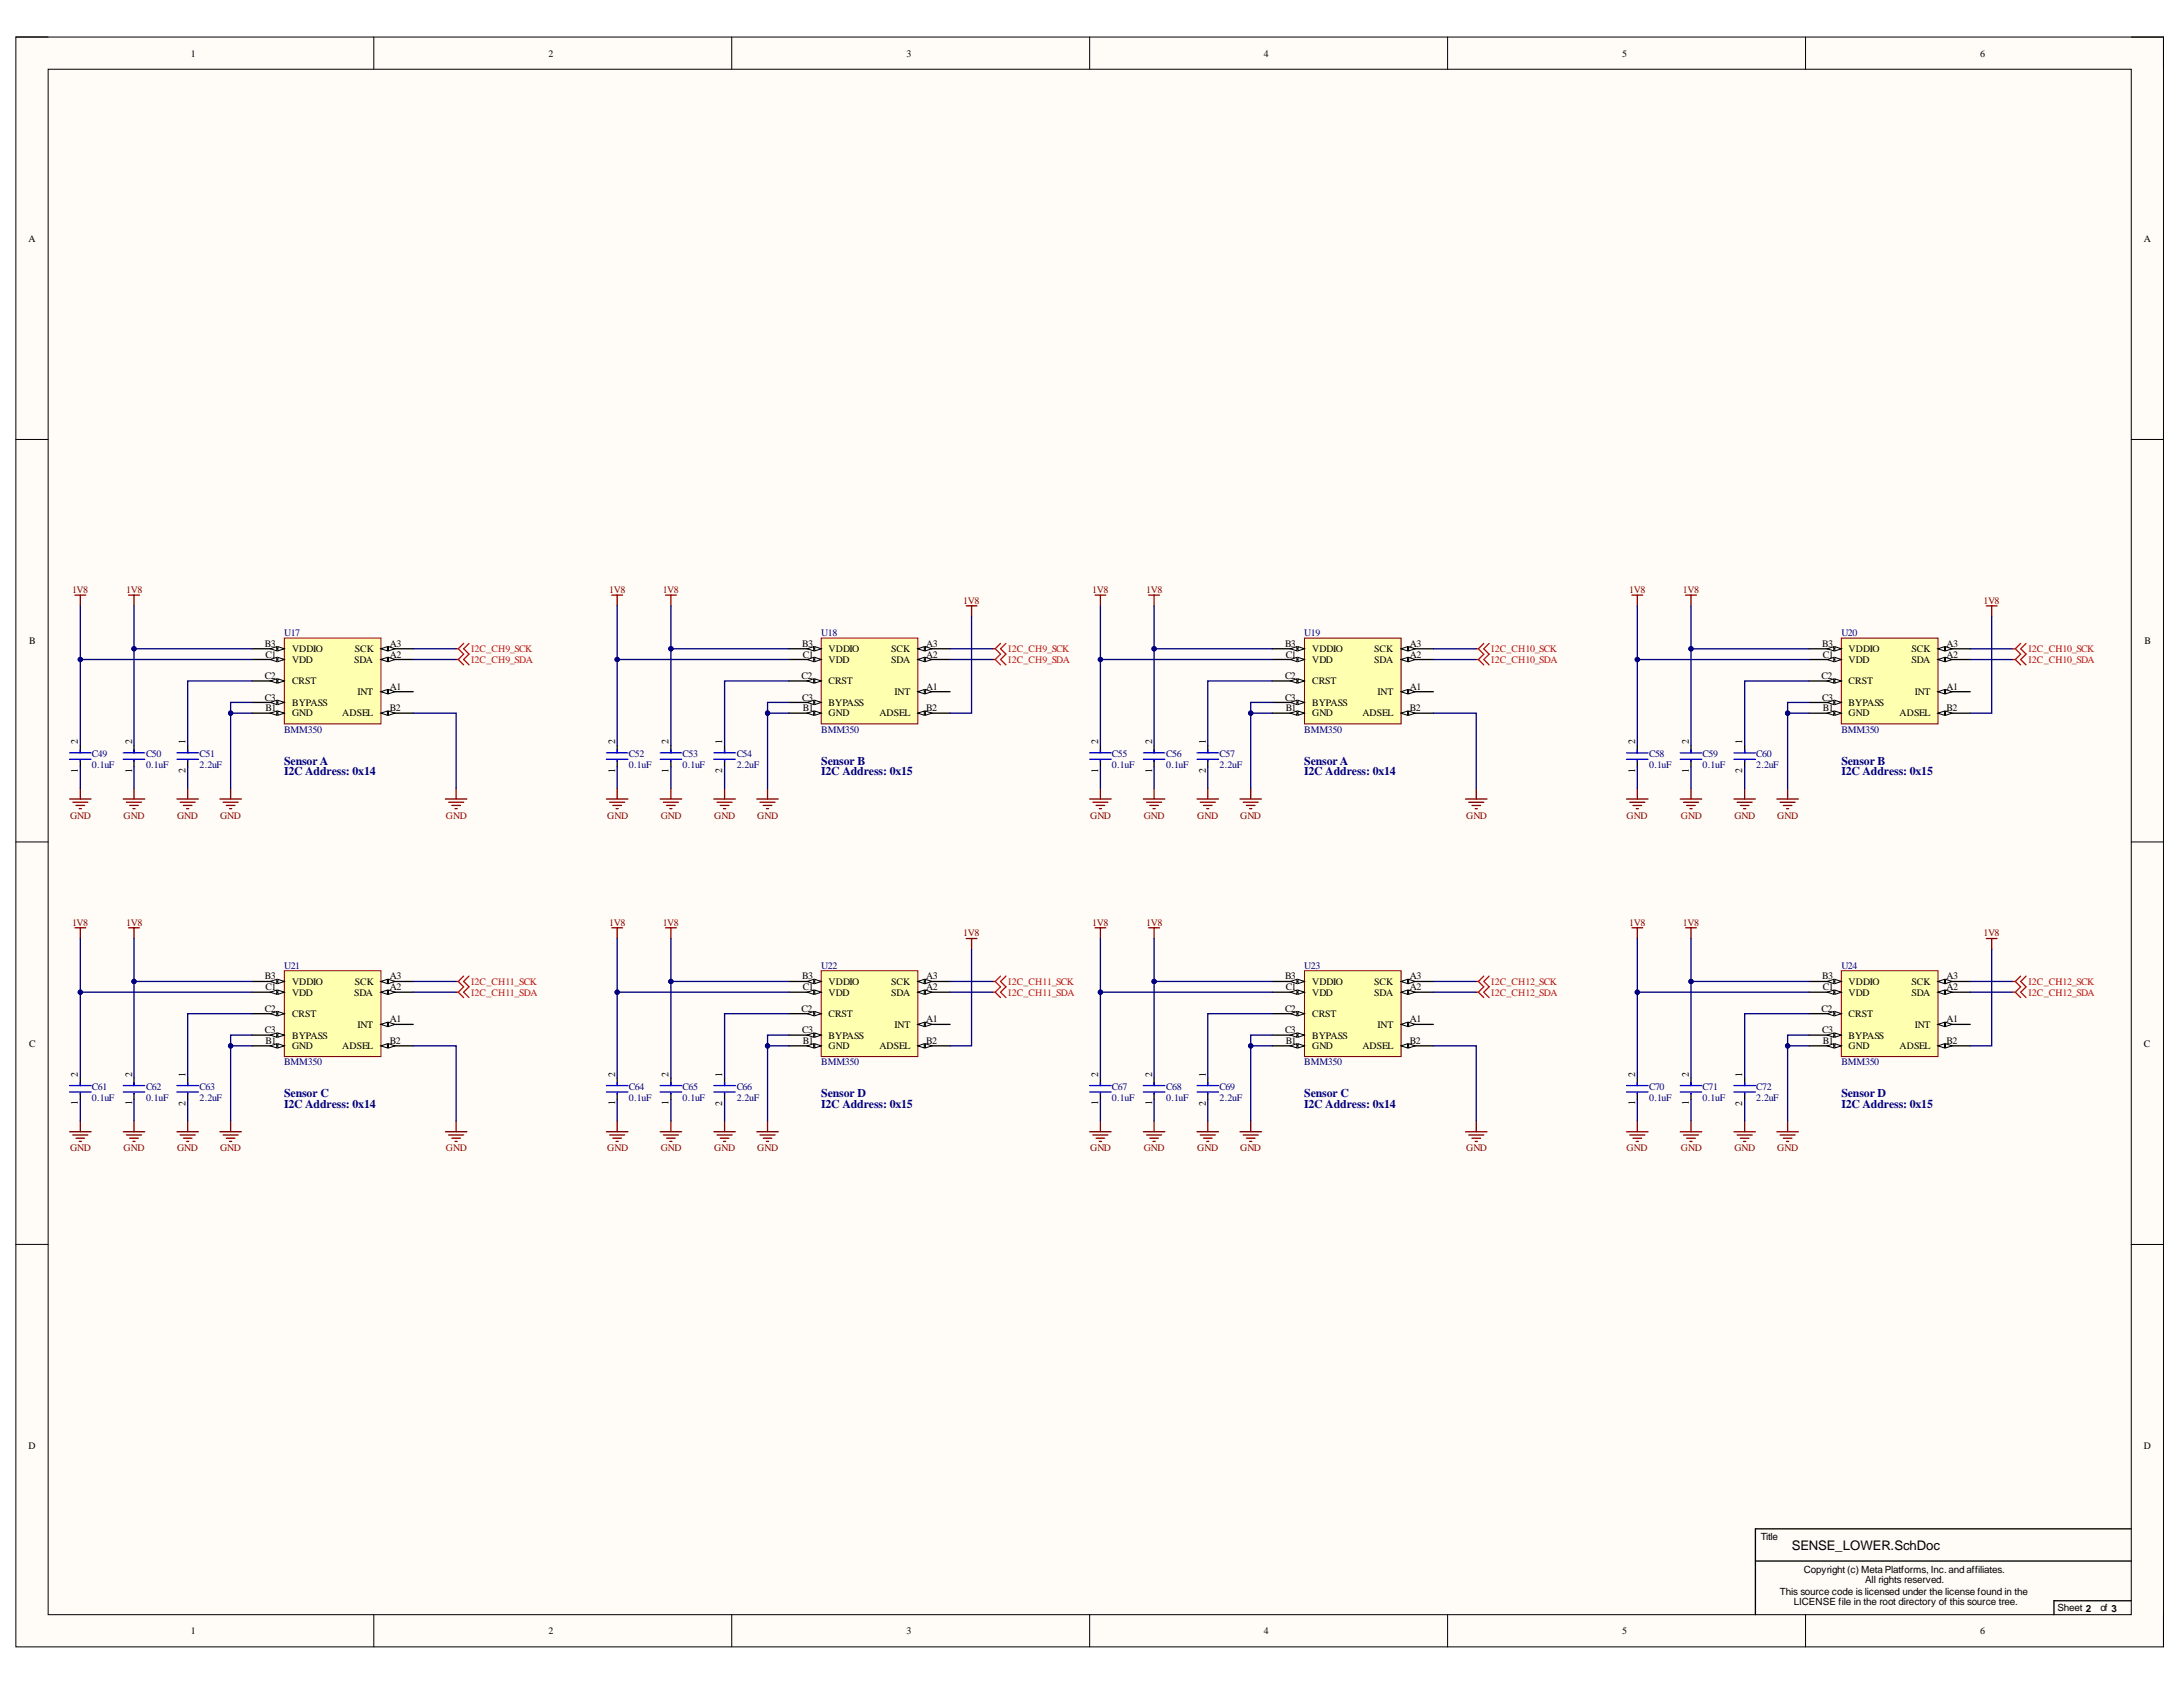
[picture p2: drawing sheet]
<svg xmlns="http://www.w3.org/2000/svg" width="279mm" height="216mm" viewBox="0 0 279 216" stroke-linecap="round" stroke-linejoin="round" font-family="sans-serif">
<defs><g id="words">
<text font-size="1.7" x="229.3" y="198.3">SENSE_LOWER.SchDoc</text>
<g font-size="1.5" fill="#000080">
<text x="36.4" y="99.2">I2C Address: 0x14</text>
<text x="36.4" y="97.9">SensorA</text>
<text x="105.1" y="99.2">I2C Address: 0x15</text>
<text x="105.1" y="97.9">Sensor B</text>
<text x="166.9" y="99.2">I2C Address: 0x14</text>
<text x="166.9" y="97.9">SensorA</text>
<text x="235.7" y="99.2">I2C Address: 0x15</text>
<text x="235.7" y="97.9">Sensor B</text>
<text x="36.4" y="141.8">I2C Address: 0x14</text>
<text x="36.4" y="140.4">Sensor C</text>
<text x="105.1" y="141.8">I2C Address: 0x15</text>
<text x="105.1" y="140.4">Sensor D</text>
<text x="166.9" y="141.8">I2C Address: 0x14</text>
<text x="166.9" y="140.4">Sensor C</text>
<text x="235.7" y="141.8">I2C Address: 0x15</text>
<text x="235.7" y="140.4">Sensor D</text>
</g>
<g font-size="1.3">
<text x="24.4" y="7.3">1</text>
<text x="70.2" y="7.3">2</text>
<text x="116" y="7.3">3</text>
<text x="161.8" y="7.3">4</text>
<text x="207.6" y="7.3">5</text>
<text x="253.4" y="7.3">6</text>
<text x="3.6" y="30.9">A</text>
<text x="274.4" y="30.9">A</text>
<text x="3.7" y="82.5">B</text>
<text x="33.9" y="82.8">B3</text>
<text x="37.4" y="83.5">VDDIO</text>
<text x="45.4" y="83.5">SCK</text>
<text x="49.9" y="82.8">A3</text>
<text x="102.7" y="82.8">B3</text>
<text x="106" y="83.5">VDDIO</text>
<text x="114.1" y="83.5">SCK</text>
<text x="118.6" y="82.8">A3</text>
<text x="164.5" y="82.8">B3</text>
<text x="167.9" y="83.5">VDDIO</text>
<text x="175.9" y="83.5">SCK</text>
<text x="180.5" y="82.8">A3</text>
<text x="233.2" y="82.8">B3</text>
<text x="236.6" y="83.5">VDDIO</text>
<text x="244.6" y="83.5">SCK</text>
<text x="249.1" y="82.8">A3</text>
<text x="274.5" y="82.5">B</text>
<text x="33.9" y="86.9">C2</text>
<text x="33.9" y="89.7">C3</text>
<text x="34" y="84.2">C1</text>
<text x="37.4" y="84.8">VDD</text>
<text x="37.4" y="87.5">CRST</text>
<text x="45.3" y="84.8">SDA</text>
<text x="45.7" y="89">INT</text>
<text x="49.9" y="88.3">A1</text>
<text x="49.9" y="84.2">A2</text>
<text x="102.6" y="86.9">C2</text>
<text x="102.7" y="89.7">C3</text>
<text x="102.7" y="84.2">C1</text>
<text x="106" y="84.8">VDD</text>
<text x="106" y="87.5">CRST</text>
<text x="114.1" y="84.8">SDA</text>
<text x="114.5" y="89">INT</text>
<text x="118.6" y="88.3">A1</text>
<text x="118.6" y="84.2">A2</text>
<text x="164.5" y="86.9">C2</text>
<text x="164.5" y="89.7">C3</text>
<text x="164.6" y="84.2">C1</text>
<text x="167.9" y="84.8">VDD</text>
<text x="167.9" y="87.5">CRST</text>
<text x="175.9" y="84.8">SDA</text>
<text x="176.3" y="89">INT</text>
<text x="180.5" y="88.3">A1</text>
<text x="180.5" y="84.2">A2</text>
<text x="233.1" y="86.9">C2</text>
<text x="233.2" y="89.7">C3</text>
<text x="233.3" y="84.2">C1</text>
<text x="236.6" y="84.8">VDD</text>
<text x="236.6" y="87.5">CRST</text>
<text x="244.6" y="84.8">SDA</text>
<text x="245.1" y="89">INT</text>
<text x="249.1" y="88.3">A1</text>
<text x="249.1" y="84.2">A2</text>
<text x="10" y="95.2" transform="rotate(-90 10 95.2)">2</text>
<text x="16.9" y="95.2" transform="rotate(-90 16.9 95.2)">2</text>
<text x="23.8" y="95.2" transform="rotate(-90 23.8 95.2)">1</text>
<text x="34" y="91">B1</text>
<text x="37.4" y="91.7">GND</text>
<text x="37.4" y="90.3">BYPASS</text>
<text x="43.8" y="91.7">ADSEL</text>
<text x="49.9" y="91">B2</text>
<text x="78.7" y="95.2" transform="rotate(-90 78.7 95.2)">2</text>
<text x="85.6" y="95.2" transform="rotate(-90 85.6 95.2)">2</text>
<text x="92.4" y="95.2" transform="rotate(-90 92.4 95.2)">1</text>
<text x="102.7" y="91">B1</text>
<text x="106" y="91.7">GND</text>
<text x="106" y="90.3">BYPASS</text>
<text x="112.6" y="91.7">ADSEL</text>
<text x="118.6" y="91">B2</text>
<text x="140.5" y="95.2" transform="rotate(-90 140.5 95.2)">2</text>
<text x="147.5" y="95.2" transform="rotate(-90 147.5 95.2)">2</text>
<text x="154.3" y="95.2" transform="rotate(-90 154.3 95.2)">1</text>
<text x="164.6" y="91">B1</text>
<text x="167.9" y="91.7">GND</text>
<text x="167.9" y="90.3">BYPASS</text>
<text x="174.4" y="91.7">ADSEL</text>
<text x="180.5" y="91">B2</text>
<text x="209.3" y="95.2" transform="rotate(-90 209.3 95.2)">2</text>
<text x="216.1" y="95.2" transform="rotate(-90 216.1 95.2)">2</text>
<text x="223" y="95.2" transform="rotate(-90 223 95.2)">1</text>
<text x="233.3" y="91">B1</text>
<text x="236.6" y="91.7">GND</text>
<text x="236.6" y="90.3">BYPASS</text>
<text x="243.1" y="91.7">ADSEL</text>
<text x="249.1" y="91">B2</text>
<text x="10" y="98.9" transform="rotate(-90 10 98.9)">1</text>
<text x="16.9" y="98.9" transform="rotate(-90 16.9 98.9)">1</text>
<text x="23.8" y="99" transform="rotate(-90 23.8 99)">2</text>
<text x="78.7" y="98.9" transform="rotate(-90 78.7 98.9)">1</text>
<text x="85.6" y="98.9" transform="rotate(-90 85.6 98.9)">1</text>
<text x="92.4" y="99" transform="rotate(-90 92.4 99)">2</text>
<text x="140.5" y="98.9" transform="rotate(-90 140.5 98.9)">1</text>
<text x="147.5" y="98.9" transform="rotate(-90 147.5 98.9)">1</text>
<text x="154.3" y="99" transform="rotate(-90 154.3 99)">2</text>
<text x="209.3" y="98.9" transform="rotate(-90 209.3 98.9)">1</text>
<text x="216.1" y="98.9" transform="rotate(-90 216.1 98.9)">1</text>
<text x="223" y="99" transform="rotate(-90 223 99)">2</text>
<text x="33.9" y="125.3">B3</text>
<text x="49.9" y="125.3">A3</text>
<text x="102.7" y="125.3">B3</text>
<text x="118.6" y="125.3">A3</text>
<text x="164.5" y="125.3">B3</text>
<text x="180.5" y="125.3">A3</text>
<text x="233.2" y="125.3">B3</text>
<text x="249.1" y="125.3">A3</text>
<text x="33.9" y="129.5">C2</text>
<text x="34" y="126.8">C1</text>
<text x="37.4" y="126.1">VDDIO</text>
<text x="37.4" y="127.4">VDD</text>
<text x="37.4" y="130.1">CRST</text>
<text x="45.3" y="127.4">SDA</text>
<text x="45.4" y="126.1">SCK</text>
<text x="45.7" y="131.6">INT</text>
<text x="49.9" y="130.8">A1</text>
<text x="49.9" y="126.8">A2</text>
<text x="102.6" y="129.5">C2</text>
<text x="102.7" y="126.8">C1</text>
<text x="106" y="126.1">VDDIO</text>
<text x="106" y="127.4">VDD</text>
<text x="106" y="130.1">CRST</text>
<text x="114.1" y="127.4">SDA</text>
<text x="114.1" y="126.1">SCK</text>
<text x="114.5" y="131.6">INT</text>
<text x="118.6" y="130.8">A1</text>
<text x="118.6" y="126.8">A2</text>
<text x="164.5" y="129.5">C2</text>
<text x="164.6" y="126.8">C1</text>
<text x="167.9" y="126.1">VDDIO</text>
<text x="167.9" y="127.4">VDD</text>
<text x="167.9" y="130.1">CRST</text>
<text x="175.9" y="127.4">SDA</text>
<text x="175.9" y="126.1">SCK</text>
<text x="176.3" y="131.6">INT</text>
<text x="180.5" y="130.8">A1</text>
<text x="180.5" y="126.8">A2</text>
<text x="233.1" y="129.5">C2</text>
<text x="233.3" y="126.8">C1</text>
<text x="236.6" y="126.1">VDDIO</text>
<text x="236.6" y="127.4">VDD</text>
<text x="236.6" y="130.1">CRST</text>
<text x="244.6" y="127.4">SDA</text>
<text x="244.6" y="126.1">SCK</text>
<text x="245.1" y="131.6">INT</text>
<text x="249.1" y="130.8">A1</text>
<text x="249.1" y="126.8">A2</text>
<text x="3.7" y="133.9">C</text>
<text x="10" y="137.8" transform="rotate(-90 10 137.8)">2</text>
<text x="16.9" y="137.8" transform="rotate(-90 16.9 137.8)">2</text>
<text x="23.8" y="137.8" transform="rotate(-90 23.8 137.8)">1</text>
<text x="33.9" y="132.3">C3</text>
<text x="34" y="133.6">B1</text>
<text x="37.4" y="134.3">GND</text>
<text x="37.4" y="132.9">BYPASS</text>
<text x="43.8" y="134.3">ADSEL</text>
<text x="49.9" y="133.6">B2</text>
<text x="78.7" y="137.8" transform="rotate(-90 78.7 137.8)">2</text>
<text x="85.6" y="137.8" transform="rotate(-90 85.6 137.8)">2</text>
<text x="92.4" y="137.8" transform="rotate(-90 92.4 137.8)">1</text>
<text x="102.7" y="132.3">C3</text>
<text x="102.7" y="133.6">B1</text>
<text x="106" y="134.3">GND</text>
<text x="106" y="132.9">BYPASS</text>
<text x="112.6" y="134.3">ADSEL</text>
<text x="118.6" y="133.6">B2</text>
<text x="140.5" y="137.8" transform="rotate(-90 140.5 137.8)">2</text>
<text x="147.5" y="137.8" transform="rotate(-90 147.5 137.8)">2</text>
<text x="154.3" y="137.8" transform="rotate(-90 154.3 137.8)">1</text>
<text x="164.5" y="132.3">C3</text>
<text x="164.6" y="133.6">B1</text>
<text x="167.9" y="134.3">GND</text>
<text x="167.9" y="132.9">BYPASS</text>
<text x="174.4" y="134.3">ADSEL</text>
<text x="180.5" y="133.6">B2</text>
<text x="209.3" y="137.8" transform="rotate(-90 209.3 137.8)">2</text>
<text x="216.1" y="137.8" transform="rotate(-90 216.1 137.8)">2</text>
<text x="223" y="137.8" transform="rotate(-90 223 137.8)">1</text>
<text x="233.2" y="132.3">C3</text>
<text x="233.3" y="133.6">B1</text>
<text x="236.6" y="134.3">GND</text>
<text x="236.6" y="132.9">BYPASS</text>
<text x="243.1" y="134.3">ADSEL</text>
<text x="249.1" y="133.6">B2</text>
<text x="274.4" y="133.9">C</text>
<text x="10" y="141.5" transform="rotate(-90 10 141.5)">1</text>
<text x="16.9" y="141.5" transform="rotate(-90 16.9 141.5)">1</text>
<text x="23.8" y="141.5" transform="rotate(-90 23.8 141.5)">2</text>
<text x="78.7" y="141.5" transform="rotate(-90 78.7 141.5)">1</text>
<text x="85.6" y="141.5" transform="rotate(-90 85.6 141.5)">1</text>
<text x="92.4" y="141.5" transform="rotate(-90 92.4 141.5)">2</text>
<text x="140.5" y="141.5" transform="rotate(-90 140.5 141.5)">1</text>
<text x="147.5" y="141.5" transform="rotate(-90 147.5 141.5)">1</text>
<text x="154.3" y="141.5" transform="rotate(-90 154.3 141.5)">2</text>
<text x="209.3" y="141.5" transform="rotate(-90 209.3 141.5)">1</text>
<text x="216.1" y="141.5" transform="rotate(-90 216.1 141.5)">1</text>
<text x="223" y="141.5" transform="rotate(-90 223 141.5)">2</text>
<text x="3.6" y="185.4">D</text>
<text x="274.4" y="185.4">D</text>
<text x="225.4" y="197.1">Title</text>
<text x="230.9" y="201.3">Copyright (c) Meta Platforms, Inc. and affiliates.</text>
<text x="238.7" y="202.7">All rights reserved.</text>
<text x="24.4" y="209.2">1</text>
<text x="70.2" y="209.2">2</text>
<text x="116" y="209.2">3</text>
<text x="161.8" y="209.2">4</text>
<text x="207.6" y="209.2">5</text>
<text x="227.8" y="204.1">This source code is licensed under the license found in the</text>
<text x="229.6" y="205.4">LICENSE file in the root directory of this source tree.</text>
<text x="253.4" y="209.2">6</text>
<text x="263.3" y="206.1">Sheet 2</text>
<text x="268.8" y="206.1">of 3</text>
</g>
<g font-size="1.3" fill="#800000">
<text x="9.2" y="75.9">1V8</text>
<text x="16.2" y="75.9">1V8</text>
<text x="78" y="75.9">1V8</text>
<text x="84.8" y="75.9">1V8</text>
<text x="123.3" y="77.3">1V8</text>
<text x="139.8" y="75.9">1V8</text>
<text x="146.7" y="75.9">1V8</text>
<text x="208.5" y="75.9">1V8</text>
<text x="215.4" y="75.9">1V8</text>
<text x="253.9" y="77.3">1V8</text>
<text x="9" y="104.8">GND</text>
<text x="15.8" y="104.8">GND</text>
<text x="22.7" y="104.8">GND</text>
<text x="28.2" y="104.8">GND</text>
<text x="57.1" y="104.8">GND</text>
<text x="77.7" y="104.8">GND</text>
<text x="84.6" y="104.8">GND</text>
<text x="91.4" y="104.8">GND</text>
<text x="96.9" y="104.8">GND</text>
<text x="139.5" y="104.8">GND</text>
<text x="146.4" y="104.8">GND</text>
<text x="153.2" y="104.8">GND</text>
<text x="158.7" y="104.8">GND</text>
<text x="187.6" y="104.8">GND</text>
<text x="208.2" y="104.8">GND</text>
<text x="215.1" y="104.8">GND</text>
<text x="222" y="104.8">GND</text>
<text x="227.5" y="104.8">GND</text>
<text x="9.2" y="118.5">1V8</text>
<text x="16.2" y="118.5">1V8</text>
<text x="78" y="118.5">1V8</text>
<text x="84.8" y="118.5">1V8</text>
<text x="123.3" y="119.8">1V8</text>
<text x="139.8" y="118.5">1V8</text>
<text x="146.7" y="118.5">1V8</text>
<text x="208.5" y="118.5">1V8</text>
<text x="215.4" y="118.5">1V8</text>
<text x="253.9" y="119.8">1V8</text>
<text x="9" y="147.3">GND</text>
<text x="15.8" y="147.3">GND</text>
<text x="22.7" y="147.3">GND</text>
<text x="28.2" y="147.3">GND</text>
<text x="57.1" y="147.3">GND</text>
<text x="77.7" y="147.3">GND</text>
<text x="84.6" y="147.3">GND</text>
<text x="91.4" y="147.3">GND</text>
<text x="96.9" y="147.3">GND</text>
<text x="139.5" y="147.3">GND</text>
<text x="146.4" y="147.3">GND</text>
<text x="153.2" y="147.3">GND</text>
<text x="158.7" y="147.3">GND</text>
<text x="187.6" y="147.3">GND</text>
<text x="208.2" y="147.3">GND</text>
<text x="215.1" y="147.3">GND</text>
<text x="222" y="147.3">GND</text>
<text x="227.5" y="147.3">GND</text>
</g>
<g font-size="1.3" fill="#000080">
<text x="36.4" y="81.4">U17</text>
<text x="105.1" y="81.4">U18</text>
<text x="166.9" y="81.4">U19</text>
<text x="235.7" y="81.4">U20</text>
<text x="36.4" y="93.8">BMM350</text>
<text x="105.1" y="93.8">BMM350</text>
<text x="166.9" y="93.8">BMM350</text>
<text x="235.7" y="93.8">BMM350</text>
<text x="11.8" y="96.9">C49</text>
<text x="11.8" y="98.3">0.1uF</text>
<text x="18.7" y="96.9">C50</text>
<text x="18.7" y="98.3">0.1uF</text>
<text x="25.5" y="96.9">C51</text>
<text x="25.5" y="98.3">2.2uF</text>
<text x="80.5" y="96.9">C52</text>
<text x="80.5" y="98.3">0.1uF</text>
<text x="87.4" y="96.9">C53</text>
<text x="87.4" y="98.3">0.1uF</text>
<text x="94.3" y="96.9">C54</text>
<text x="94.3" y="98.3">2.2uF</text>
<text x="142.3" y="96.9">C55</text>
<text x="142.3" y="98.3">0.1uF</text>
<text x="149.3" y="96.9">C56</text>
<text x="149.3" y="98.3">0.1uF</text>
<text x="156.1" y="96.9">C57</text>
<text x="156.1" y="98.3">2.2uF</text>
<text x="211.1" y="96.9">C58</text>
<text x="211.1" y="98.3">0.1uF</text>
<text x="217.9" y="96.9">C59</text>
<text x="217.9" y="98.3">0.1uF</text>
<text x="224.8" y="96.9">C60</text>
<text x="224.8" y="98.3">2.2uF</text>
<text x="36.4" y="124">U21</text>
<text x="105.1" y="124">U22</text>
<text x="166.9" y="124">U23</text>
<text x="235.7" y="124">U24</text>
<text x="36.4" y="136.3">BMM350</text>
<text x="105.1" y="136.3">BMM350</text>
<text x="166.9" y="136.3">BMM350</text>
<text x="235.7" y="136.3">BMM350</text>
<text x="11.8" y="139.5">C61</text>
<text x="11.8" y="140.9">0.1uF</text>
<text x="18.7" y="139.5">C62</text>
<text x="18.7" y="140.9">0.1uF</text>
<text x="25.5" y="139.5">C63</text>
<text x="25.5" y="140.9">2.2uF</text>
<text x="80.5" y="139.5">C64</text>
<text x="80.5" y="140.9">0.1uF</text>
<text x="87.4" y="139.5">C65</text>
<text x="87.4" y="140.9">0.1uF</text>
<text x="94.3" y="139.5">C66</text>
<text x="94.3" y="140.9">2.2uF</text>
<text x="142.3" y="139.5">C67</text>
<text x="142.3" y="140.9">0.1uF</text>
<text x="149.3" y="139.5">C68</text>
<text x="149.3" y="140.9">0.1uF</text>
<text x="156.1" y="139.5">C69</text>
<text x="156.1" y="140.9">2.2uF</text>
<text x="211.1" y="139.5">C70</text>
<text x="211.1" y="140.9">0.1uF</text>
<text x="217.9" y="139.5">C71</text>
<text x="217.9" y="140.9">0.1uF</text>
<text x="224.8" y="139.5">C72</text>
<text x="224.8" y="140.9">2.2uF</text>
</g>
<g font-size="1.3" fill="#f00">
<text x="60.3" y="83.5">I2C_CH9_SCK</text>
<text x="129" y="83.5">I2C_CH9_SCK</text>
<text x="190.9" y="83.5">I2C_CH10_SCK</text>
<text x="259.6" y="83.5">I2C_CH10_SCK</text>
<text x="60.3" y="84.8">I2C_CH9_SDA</text>
<text x="129" y="84.8">I2C_CH9_SDA</text>
<text x="190.9" y="84.8">I2C_CH10_SDA</text>
<text x="259.6" y="84.8">I2C_CH10_SDA</text>
<text x="60.3" y="126.1">I2C_CH11_SCK</text>
<text x="60.3" y="127.4">I2C_CH11_SDA</text>
<text x="129" y="126.1">I2C_CH11_SCK</text>
<text x="129" y="127.4">I2C_CH11_SDA</text>
<text x="190.9" y="126.1">I2C_CH12_SCK</text>
<text x="190.9" y="127.4">I2C_CH12_SDA</text>
<text x="259.6" y="126.1">I2C_CH12_SCK</text>
<text x="259.6" y="127.4">I2C_CH12_SDA</text>
</g>
</g></defs>
<path d="M2 4.7h274.9v206.1h-274.9z" fill-rule="evenodd" fill="#fffcf8"/>
<path d="M2 4.7h274.9v206.1h-274.9z" fill="none" stroke="#000" stroke-width=".13"/>
<path d="M6.2 8.9h266.6v197.7h-266.6z" fill-rule="evenodd" fill="#fffcf8"/>
<g fill="none" stroke="#000" stroke-width=".13">
<path d="M2 4.7h4.2M6.2 8.9h266.6v197.7h-266.6zM47.8 4.7v4.2M93.7 4.7v4.2M139.5 4.7v4.2M185.3 4.7v4.2M231.1 4.7v4.2M272.8 4.7h4.1v4.2M2 56.2h4.2M272.8 56.2h4.1M2 107.8h4.2M272.8 107.8h4.1"/>
<path d="M2 159.3h4.2M272.8 159.3h4.1M47.8 206.6v4.2M93.7 206.6v4.2M139.5 206.6v4.2M185.3 206.6v4.2M231.1 206.6v4.2M276.9 206.6v4.2"/>
</g>
<path d="M36.4 81.7h12.4v10.9h-12.4z" fill-rule="evenodd" fill="#ffffb0"/>
<path d="M36.4 81.7h12.4v10.9h-12.4z" fill="none" stroke="#800000" stroke-width=".13"/>
<path d="M48.8 88.5h4.1" fill="none" stroke="#000" stroke-width=".17"/>
<path d="M48.8 88.5l.8-.3v.6z" fill="#f8fcff"/>
<path d="M48.8 88.5l.8-.3v.6z" fill="none" stroke="#000" stroke-width=".13"/>
<path d="M49.7 88.2l.8 .3-.8 .3z" fill="#f8fcff"/>
<path d="M49.7 88.2l.8 .3-.8 .3z" fill="none" stroke="#000" stroke-width=".13"/>
<path d="M48.8 84.4h4.1" fill="none" stroke="#000" stroke-width=".17"/>
<path d="M48.8 84.4l.8-.3v.6z" fill="#f8fcff"/>
<path d="M48.8 84.4l.8-.3v.6z" fill="none" stroke="#000" stroke-width=".13"/>
<path d="M49.7 84.1l.8 .3-.8 .3z" fill="#f8fcff"/>
<path d="M49.7 84.1l.8 .3-.8 .3z" fill="none" stroke="#000" stroke-width=".13"/>
<path d="M48.8 83h4.1" fill="none" stroke="#000" stroke-width=".17"/>
<path d="M48.8 83l.8-.2v.5z" fill="#f8fcff"/>
<path d="M48.8 83l.8-.2v.5z" fill="none" stroke="#000" stroke-width=".13"/>
<path d="M49.7 82.8l.8 .2-.8 .3z" fill="#f8fcff"/>
<path d="M49.7 82.8l.8 .2-.8 .3z" fill="none" stroke="#000" stroke-width=".13"/>
<path d="M32.3 91.3h4.1" fill="none" stroke="#000" stroke-width=".17"/>
<path d="M35.6 91l.8 .3-.8 .2z" fill="#f8fcff"/>
<path d="M35.6 91l.8 .3-.8 .2z" fill="none" stroke="#000" stroke-width=".13"/>
<path d="M34.6 91.3l.8-.3v.5z" fill="#f8fcff"/>
<path d="M34.6 91.3l.8-.3v.5z" fill="none" stroke="#000" stroke-width=".13"/>
<path d="M48.8 91.3h4.1" fill="none" stroke="#000" stroke-width=".17"/>
<path d="M48.8 91.3l.8-.3v.5z" fill="#f8fcff"/>
<path d="M48.8 91.3l.8-.3v.5z" fill="none" stroke="#000" stroke-width=".13"/>
<path d="M49.7 91l.8 .3-.8 .2z" fill="#f8fcff"/>
<path d="M49.7 91l.8 .3-.8 .2z" fill="none" stroke="#000" stroke-width=".13"/>
<path d="M32.3 83h4.1" fill="none" stroke="#000" stroke-width=".17"/>
<path d="M35.6 82.8l.8 .2-.8 .3z" fill="#f8fcff"/>
<path d="M35.6 82.8l.8 .2-.8 .3z" fill="none" stroke="#000" stroke-width=".13"/>
<path d="M34.6 83l.8-.2v.5z" fill="#f8fcff"/>
<path d="M34.6 83l.8-.2v.5z" fill="none" stroke="#000" stroke-width=".13"/>
<path d="M32.3 84.4h4.1" fill="none" stroke="#000" stroke-width=".17"/>
<path d="M35.6 84.1l.8 .3-.8 .3z" fill="#f8fcff"/>
<path d="M35.6 84.1l.8 .3-.8 .3z" fill="none" stroke="#000" stroke-width=".13"/>
<path d="M34.6 84.4l.8-.3v.6z" fill="#f8fcff"/>
<path d="M34.6 84.4l.8-.3v.6z" fill="none" stroke="#000" stroke-width=".13"/>
<path d="M32.3 87.1h4.1" fill="none" stroke="#000" stroke-width=".17"/>
<path d="M35.6 86.9l.8 .2-.8 .3z" fill="#f8fcff"/>
<path d="M35.6 86.9l.8 .2-.8 .3z" fill="none" stroke="#000" stroke-width=".13"/>
<path d="M34.6 87.1l.8-.2v.5z" fill="#f8fcff"/>
<path d="M34.6 87.1l.8-.2v.5z" fill="none" stroke="#000" stroke-width=".13"/>
<path d="M32.3 89.9h4.1" fill="none" stroke="#000" stroke-width=".17"/>
<path d="M35.6 89.6l.8 .3-.8 .3z" fill="#f8fcff"/>
<path d="M35.6 89.6l.8 .3-.8 .3z" fill="none" stroke="#000" stroke-width=".13"/>
<path d="M34.6 89.9l.8-.3v.6z" fill="#f8fcff"/>
<path d="M34.6 89.9l.8-.3v.6z" fill="none" stroke="#000" stroke-width=".13"/>
<path d="M10.3 95.4v.9M10.3 97.3v.8M17.2 95.4v.9M17.2 97.3v.8M24 95.4v.9M24 97.3v.8" fill="none" stroke="#000" stroke-width=".17"/>
<path d="M8.9 96.3h2.8M8.9 97.2h2.8M10.3 95.9v.4M10.3 97.3v.1M15.8 96.3h2.7M15.8 97.2h2.7M17.2 95.9v.4M17.2 97.3v.1M22.6 96.3h2.8M22.6 97.2h2.8M24 95.9v.4M24 97.3v.1" fill="none" stroke="#00f" stroke-width=".17"/>
<g fill="none" stroke="#800000" stroke-width=".17">
<path d="M9.6 76.2h1.4M10.3 76.2v1.3M16.5 76.2h1.3M17.2 76.2v1.3M8.9 102.3h2.8M9.3 102.7h1.9M9.7 103.1h1.1M10.1 103.5h.3M10.3 100.9v1.4M15.8 102.3h2.7M16.2 102.7h1.9M16.6 103.1h1.1"/>
<path d="M17 103.5h.3M17.2 100.9v1.4M22.6 102.3h2.8M23.1 102.7h1.9M23.5 103.1h1.1M23.9 103.5h.3M24 100.9v1.4M28.1 102.3h2.8M28.6 102.7h1.9M29 103.1h1.1M29.4 103.5h.3M29.5 100.9v1.4"/>
<path d="M57 102.3h2.8M57.4 102.7h1.9M57.8 103.1h1.1M58.2 103.5h.3M58.4 100.9v1.4"/>
</g>
<path d="M58.4 83h.3M58.7 83l.6 .7M59.3 82.3l-.6 .7M60 82.3l-.7 .7 .7 .7" fill="none" stroke="#f00" stroke-width=".17"/>
<path d="M105.1 81.7h12.4v10.9h-12.4z" fill-rule="evenodd" fill="#ffffb0"/>
<path d="M105.1 81.7h12.4v10.9h-12.4z" fill="none" stroke="#800000" stroke-width=".13"/>
<path d="M117.5 88.5h4.1" fill="none" stroke="#000" stroke-width=".17"/>
<path d="M117.5 88.5l.8-.3v.6z" fill="#f8fcff"/>
<path d="M117.5 88.5l.8-.3v.6z" fill="none" stroke="#000" stroke-width=".13"/>
<path d="M118.4 88.2l.9 .3-.9 .3z" fill="#f8fcff"/>
<path d="M118.4 88.2l.9 .3-.9 .3z" fill="none" stroke="#000" stroke-width=".13"/>
<path d="M117.5 84.4h4.1" fill="none" stroke="#000" stroke-width=".17"/>
<path d="M117.5 84.4l.8-.3v.6z" fill="#f8fcff"/>
<path d="M117.5 84.4l.8-.3v.6z" fill="none" stroke="#000" stroke-width=".13"/>
<path d="M118.4 84.1l.9 .3-.9 .3z" fill="#f8fcff"/>
<path d="M118.4 84.1l.9 .3-.9 .3z" fill="none" stroke="#000" stroke-width=".13"/>
<path d="M117.5 83h4.1" fill="none" stroke="#000" stroke-width=".17"/>
<path d="M117.5 83l.8-.2v.5z" fill="#f8fcff"/>
<path d="M117.5 83l.8-.2v.5z" fill="none" stroke="#000" stroke-width=".13"/>
<path d="M118.4 82.8l.9 .2-.9 .3z" fill="#f8fcff"/>
<path d="M118.4 82.8l.9 .2-.9 .3z" fill="none" stroke="#000" stroke-width=".13"/>
<path d="M101 91.3h4.1" fill="none" stroke="#000" stroke-width=".17"/>
<path d="M104.3 91l.8 .3-.8 .2z" fill="#f8fcff"/>
<path d="M104.3 91l.8 .3-.8 .2z" fill="none" stroke="#000" stroke-width=".13"/>
<path d="M103.3 91.3l.8-.3v.5z" fill="#f8fcff"/>
<path d="M103.3 91.3l.8-.3v.5z" fill="none" stroke="#000" stroke-width=".13"/>
<path d="M117.5 91.3h4.1" fill="none" stroke="#000" stroke-width=".17"/>
<path d="M117.5 91.3l.8-.3v.5z" fill="#f8fcff"/>
<path d="M117.5 91.3l.8-.3v.5z" fill="none" stroke="#000" stroke-width=".13"/>
<path d="M118.4 91l.9 .3-.9 .2z" fill="#f8fcff"/>
<path d="M118.4 91l.9 .3-.9 .2z" fill="none" stroke="#000" stroke-width=".13"/>
<path d="M101 83h4.1" fill="none" stroke="#000" stroke-width=".17"/>
<path d="M104.3 82.8l.8 .2-.8 .3z" fill="#f8fcff"/>
<path d="M104.3 82.8l.8 .2-.8 .3z" fill="none" stroke="#000" stroke-width=".13"/>
<path d="M103.3 83l.8-.2v.5z" fill="#f8fcff"/>
<path d="M103.3 83l.8-.2v.5z" fill="none" stroke="#000" stroke-width=".13"/>
<path d="M101 84.4h4.1" fill="none" stroke="#000" stroke-width=".17"/>
<path d="M104.3 84.1l.8 .3-.8 .3z" fill="#f8fcff"/>
<path d="M104.3 84.1l.8 .3-.8 .3z" fill="none" stroke="#000" stroke-width=".13"/>
<path d="M103.3 84.4l.8-.3v.6z" fill="#f8fcff"/>
<path d="M103.3 84.4l.8-.3v.6z" fill="none" stroke="#000" stroke-width=".13"/>
<path d="M101 87.1h4.1" fill="none" stroke="#000" stroke-width=".17"/>
<path d="M104.3 86.9l.8 .2-.8 .3z" fill="#f8fcff"/>
<path d="M104.3 86.9l.8 .2-.8 .3z" fill="none" stroke="#000" stroke-width=".13"/>
<path d="M103.3 87.1l.8-.2v.5z" fill="#f8fcff"/>
<path d="M103.3 87.1l.8-.2v.5z" fill="none" stroke="#000" stroke-width=".13"/>
<path d="M101 89.9h4.1" fill="none" stroke="#000" stroke-width=".17"/>
<path d="M104.3 89.6l.8 .3-.8 .3z" fill="#f8fcff"/>
<path d="M104.3 89.6l.8 .3-.8 .3z" fill="none" stroke="#000" stroke-width=".13"/>
<path d="M103.3 89.9l.8-.3v.6z" fill="#f8fcff"/>
<path d="M103.3 89.9l.8-.3v.6z" fill="none" stroke="#000" stroke-width=".13"/>
<path d="M79 95.4v.9M79 97.3v.8M85.9 95.4v.9M85.9 97.3v.8M92.7 95.4v.9M92.7 97.3v.8" fill="none" stroke="#000" stroke-width=".17"/>
<path d="M77.6 96.3h2.8M77.6 97.2h2.8M79 95.9v.4M79 97.3v.1M84.5 96.3h2.7M84.5 97.2h2.7M85.9 95.9v.4M85.9 97.3v.1M91.4 96.3h2.7M91.4 97.2h2.7M92.7 95.9v.4M92.7 97.3v.1" fill="none" stroke="#00f" stroke-width=".17"/>
<g fill="none" stroke="#800000" stroke-width=".17">
<path d="M78.3 76.2h1.4M79 76.2v1.3M85.2 76.2h1.4M85.9 76.2v1.3M77.6 102.3h2.8M78 102.7h2M78.4 103.1h1.1M78.9 103.5h.2M79 100.9v1.4M84.5 102.3h2.7M84.9 102.7h1.9M85.3 103.1h1.1"/>
<path d="M85.7 103.5h.3M85.9 100.9v1.4M91.4 102.3h2.7M91.8 102.7h1.9M92.2 103.1h1.1M92.6 103.5h.3M92.7 100.9v1.4M96.9 102.3h2.7M97.3 102.7h1.9M97.7 103.1h1.1M98.1 103.5h.3M98.2 100.9v1.4"/>
</g>
<path d="M36.4 124.2h12.4v11h-12.4z" fill-rule="evenodd" fill="#ffffb0"/>
<path d="M36.4 124.2h12.4v11h-12.4z" fill="none" stroke="#800000" stroke-width=".13"/>
<path d="M48.8 131.1h4.1" fill="none" stroke="#000" stroke-width=".17"/>
<path d="M48.8 131.1l.8-.3v.6z" fill="#f8fcff"/>
<path d="M48.8 131.1l.8-.3v.6z" fill="none" stroke="#000" stroke-width=".13"/>
<path d="M49.7 130.8l.8 .3-.8 .3z" fill="#f8fcff"/>
<path d="M49.7 130.8l.8 .3-.8 .3z" fill="none" stroke="#000" stroke-width=".13"/>
<path d="M48.8 127h4.1" fill="none" stroke="#000" stroke-width=".17"/>
<path d="M48.8 127l.8-.3v.6z" fill="#f8fcff"/>
<path d="M48.8 127l.8-.3v.6z" fill="none" stroke="#000" stroke-width=".13"/>
<path d="M49.7 126.7l.8 .3-.8 .3z" fill="#f8fcff"/>
<path d="M49.7 126.7l.8 .3-.8 .3z" fill="none" stroke="#000" stroke-width=".13"/>
<path d="M48.8 125.6h4.1" fill="none" stroke="#000" stroke-width=".17"/>
<path d="M48.8 125.6l.8-.3v.6z" fill="#f8fcff"/>
<path d="M48.8 125.6l.8-.3v.6z" fill="none" stroke="#000" stroke-width=".13"/>
<path d="M49.7 125.3l.8 .3-.8 .3z" fill="#f8fcff"/>
<path d="M49.7 125.3l.8 .3-.8 .3z" fill="none" stroke="#000" stroke-width=".13"/>
<path d="M32.3 133.8h4.1" fill="none" stroke="#000" stroke-width=".17"/>
<path d="M35.6 133.6l.8 .2-.8 .3z" fill="#f8fcff"/>
<path d="M35.6 133.6l.8 .2-.8 .3z" fill="none" stroke="#000" stroke-width=".13"/>
<path d="M34.6 133.8l.8-.2v.5z" fill="#f8fcff"/>
<path d="M34.6 133.8l.8-.2v.5z" fill="none" stroke="#000" stroke-width=".13"/>
<path d="M48.8 133.8h4.1" fill="none" stroke="#000" stroke-width=".17"/>
<path d="M48.8 133.8l.8-.2v.5z" fill="#f8fcff"/>
<path d="M48.8 133.8l.8-.2v.5z" fill="none" stroke="#000" stroke-width=".13"/>
<path d="M49.7 133.6l.8 .2-.8 .3z" fill="#f8fcff"/>
<path d="M49.7 133.6l.8 .2-.8 .3z" fill="none" stroke="#000" stroke-width=".13"/>
<path d="M32.3 125.6h4.1" fill="none" stroke="#000" stroke-width=".17"/>
<path d="M35.6 125.3l.8 .3-.8 .3z" fill="#f8fcff"/>
<path d="M35.6 125.3l.8 .3-.8 .3z" fill="none" stroke="#000" stroke-width=".13"/>
<path d="M34.6 125.6l.8-.3v.6z" fill="#f8fcff"/>
<path d="M34.6 125.6l.8-.3v.6z" fill="none" stroke="#000" stroke-width=".13"/>
<path d="M32.3 127h4.1" fill="none" stroke="#000" stroke-width=".17"/>
<path d="M35.6 126.7l.8 .3-.8 .3z" fill="#f8fcff"/>
<path d="M35.6 126.7l.8 .3-.8 .3z" fill="none" stroke="#000" stroke-width=".13"/>
<path d="M34.6 127l.8-.3v.6z" fill="#f8fcff"/>
<path d="M34.6 127l.8-.3v.6z" fill="none" stroke="#000" stroke-width=".13"/>
<path d="M32.3 129.7h4.1" fill="none" stroke="#000" stroke-width=".17"/>
<path d="M35.6 129.5l.8 .2-.8 .3z" fill="#f8fcff"/>
<path d="M35.6 129.5l.8 .2-.8 .3z" fill="none" stroke="#000" stroke-width=".13"/>
<path d="M34.6 129.7l.8-.2v.5z" fill="#f8fcff"/>
<path d="M34.6 129.7l.8-.2v.5z" fill="none" stroke="#000" stroke-width=".13"/>
<path d="M32.3 132.5h4.1" fill="none" stroke="#000" stroke-width=".17"/>
<path d="M35.6 132.2l.8 .3-.8 .2z" fill="#f8fcff"/>
<path d="M35.6 132.2l.8 .3-.8 .2z" fill="none" stroke="#000" stroke-width=".13"/>
<path d="M34.6 132.5l.8-.3v.5z" fill="#f8fcff"/>
<path d="M34.6 132.5l.8-.3v.5z" fill="none" stroke="#000" stroke-width=".13"/>
<path d="M10.3 138v.9M10.3 139.9v.8M17.2 138v.9M17.2 139.9v.8M24 138v.9M24 139.9v.8" fill="none" stroke="#000" stroke-width=".17"/>
<path d="M8.9 138.9h2.8M8.9 139.8h2.8M10.3 138.5v.4M10.3 139.9v.1M15.8 138.9h2.7M15.8 139.8h2.7M17.2 138.5v.4M17.2 139.9v.1M22.6 138.9h2.8M22.6 139.8h2.8M24 138.5v.4M24 139.9v.1" fill="none" stroke="#00f" stroke-width=".17"/>
<g fill="none" stroke="#800000" stroke-width=".17">
<path d="M9.6 118.7h1.4M10.3 118.7v1.4M16.5 118.7h1.3M17.2 118.7v1.4M8.9 144.8h2.8M9.3 145.3h1.9M9.7 145.7h1.1M10.1 146.1h.3M10.3 143.5v1.3M15.8 144.8h2.7M16.2 145.3h1.9M16.6 145.7h1.1"/>
<path d="M17 146.1h.3M17.2 143.5v1.3M22.6 144.8h2.8M23.1 145.3h1.9M23.5 145.7h1.1M23.9 146.1h.3M24 143.5v1.3M28.1 144.8h2.8M28.6 145.3h1.9M29 145.7h1.1M29.4 146.1h.3M29.5 143.5v1.3"/>
<path d="M57 144.8h2.8M57.4 145.3h1.9M57.8 145.7h1.1M58.2 146.1h.3M58.4 143.5v1.3"/>
</g>
<path d="M105.1 124.2h12.4v11h-12.4z" fill-rule="evenodd" fill="#ffffb0"/>
<path d="M105.1 124.2h12.4v11h-12.4z" fill="none" stroke="#800000" stroke-width=".13"/>
<path d="M117.5 131.1h4.1" fill="none" stroke="#000" stroke-width=".17"/>
<path d="M117.5 131.1l.8-.3v.6z" fill="#f8fcff"/>
<path d="M117.5 131.1l.8-.3v.6z" fill="none" stroke="#000" stroke-width=".13"/>
<path d="M118.4 130.8l.9 .3-.9 .3z" fill="#f8fcff"/>
<path d="M118.4 130.8l.9 .3-.9 .3z" fill="none" stroke="#000" stroke-width=".13"/>
<path d="M117.5 127h4.1" fill="none" stroke="#000" stroke-width=".17"/>
<path d="M117.5 127l.8-.3v.6z" fill="#f8fcff"/>
<path d="M117.5 127l.8-.3v.6z" fill="none" stroke="#000" stroke-width=".13"/>
<path d="M118.4 126.7l.9 .3-.9 .3z" fill="#f8fcff"/>
<path d="M118.4 126.7l.9 .3-.9 .3z" fill="none" stroke="#000" stroke-width=".13"/>
<path d="M117.5 125.6h4.1" fill="none" stroke="#000" stroke-width=".17"/>
<path d="M117.5 125.6l.8-.3v.6z" fill="#f8fcff"/>
<path d="M117.5 125.6l.8-.3v.6z" fill="none" stroke="#000" stroke-width=".13"/>
<path d="M118.4 125.3l.9 .3-.9 .3z" fill="#f8fcff"/>
<path d="M118.4 125.3l.9 .3-.9 .3z" fill="none" stroke="#000" stroke-width=".13"/>
<path d="M101 133.8h4.1" fill="none" stroke="#000" stroke-width=".17"/>
<path d="M104.3 133.6l.8 .2-.8 .3z" fill="#f8fcff"/>
<path d="M104.3 133.6l.8 .2-.8 .3z" fill="none" stroke="#000" stroke-width=".13"/>
<path d="M103.3 133.8l.8-.2v.5z" fill="#f8fcff"/>
<path d="M103.3 133.8l.8-.2v.5z" fill="none" stroke="#000" stroke-width=".13"/>
<path d="M117.5 133.8h4.1" fill="none" stroke="#000" stroke-width=".17"/>
<path d="M117.5 133.8l.8-.2v.5z" fill="#f8fcff"/>
<path d="M117.5 133.8l.8-.2v.5z" fill="none" stroke="#000" stroke-width=".13"/>
<path d="M118.4 133.6l.9 .2-.9 .3z" fill="#f8fcff"/>
<path d="M118.4 133.6l.9 .2-.9 .3z" fill="none" stroke="#000" stroke-width=".13"/>
<path d="M101 125.6h4.1" fill="none" stroke="#000" stroke-width=".17"/>
<path d="M104.3 125.3l.8 .3-.8 .3z" fill="#f8fcff"/>
<path d="M104.3 125.3l.8 .3-.8 .3z" fill="none" stroke="#000" stroke-width=".13"/>
<path d="M103.3 125.6l.8-.3v.6z" fill="#f8fcff"/>
<path d="M103.3 125.6l.8-.3v.6z" fill="none" stroke="#000" stroke-width=".13"/>
<path d="M101 127h4.1" fill="none" stroke="#000" stroke-width=".17"/>
<path d="M104.3 126.7l.8 .3-.8 .3z" fill="#f8fcff"/>
<path d="M104.3 126.7l.8 .3-.8 .3z" fill="none" stroke="#000" stroke-width=".13"/>
<path d="M103.3 127l.8-.3v.6z" fill="#f8fcff"/>
<path d="M103.3 127l.8-.3v.6z" fill="none" stroke="#000" stroke-width=".13"/>
<path d="M101 129.7h4.1" fill="none" stroke="#000" stroke-width=".17"/>
<path d="M104.3 129.5l.8 .2-.8 .3z" fill="#f8fcff"/>
<path d="M104.3 129.5l.8 .2-.8 .3z" fill="none" stroke="#000" stroke-width=".13"/>
<path d="M103.3 129.7l.8-.2v.5z" fill="#f8fcff"/>
<path d="M103.3 129.7l.8-.2v.5z" fill="none" stroke="#000" stroke-width=".13"/>
<path d="M101 132.5h4.1" fill="none" stroke="#000" stroke-width=".17"/>
<path d="M104.3 132.2l.8 .3-.8 .2z" fill="#f8fcff"/>
<path d="M104.3 132.2l.8 .3-.8 .2z" fill="none" stroke="#000" stroke-width=".13"/>
<path d="M103.3 132.5l.8-.3v.5z" fill="#f8fcff"/>
<path d="M103.3 132.5l.8-.3v.5z" fill="none" stroke="#000" stroke-width=".13"/>
<path d="M79 138v.9M79 139.9v.8M85.9 138v.9M85.9 139.9v.8M92.7 138v.9M92.7 139.9v.8" fill="none" stroke="#000" stroke-width=".17"/>
<path d="M77.6 138.9h2.8M77.6 139.8h2.8M79 138.5v.4M79 139.9v.1M84.5 138.9h2.7M84.5 139.8h2.7M85.9 138.5v.4M85.9 139.9v.1M91.4 138.9h2.7M91.4 139.8h2.7M92.7 138.5v.4M92.7 139.9v.1" fill="none" stroke="#00f" stroke-width=".17"/>
<g fill="none" stroke="#800000" stroke-width=".17">
<path d="M78.3 118.7h1.4M79 118.7v1.4M85.2 118.7h1.4M85.9 118.7v1.4M77.6 144.8h2.8M78 145.3h2M78.4 145.7h1.1M78.9 146.1h.2M79 143.5v1.3M84.5 144.8h2.7M84.9 145.3h1.9M85.3 145.7h1.1"/>
<path d="M85.7 146.1h.3M85.9 143.5v1.3M91.4 144.8h2.7M91.8 145.3h1.9M92.2 145.7h1.1M92.6 146.1h.3M92.7 143.5v1.3M96.9 144.8h2.7M97.3 145.3h1.9M97.7 145.7h1.1M98.1 146.1h.3M98.2 143.5v1.3"/>
</g>
<g fill="none" stroke="#f00" stroke-width=".17">
<path d="M58.4 84.4h.3M58.7 84.4l.6 .7M59.3 83.7l-.6 .7M60 83.7l-.7 .7 .7 .7M127.1 84.4h.3M127.1 83h.3M127.4 83l.7 .7-.7 .7M127.4 84.4l.7 .7M128.1 82.3l-.7 .7M128.7 82.3l-.6 .7 .6 .7-.6 .7 .6 .7M58.4 125.6h.3M58.4 127h.3"/>
<path d="M58.7 125.6l.6 .7-.6 .7M58.7 127l.6 .7M59.3 124.9l-.6 .7M60 124.9l-.7 .7 .7 .7-.7 .7 .7 .7M127.1 125.6h.3M127.1 127h.3M127.4 125.6l.7 .7-.7 .7M127.4 127l.7 .7M128.1 124.9l-.7 .7M128.7 124.9l-.6 .7 .6 .7-.6 .7 .6 .7"/>
</g>
<path d="M10.3 84.4v11" fill="none" stroke="#000080" stroke-width=".17"/>
<circle cx="10.3" cy="84.4" r=".27" fill="#000080"/>
<circle cx="10.3" cy="84.4" r=".27" fill="none" stroke="#000080" stroke-width=".13"/>
<path d="M10.3 98.1v2.8M17.2 83v12.4" fill="none" stroke="#000080" stroke-width=".17"/>
<circle cx="17.2" cy="83" r=".28" fill="#000080"/>
<circle cx="17.2" cy="83" r=".28" fill="none" stroke="#000080" stroke-width=".13"/>
<path d="M17.2 98.1v2.8M32.3 91.3h-2.8v9.6" fill="none" stroke="#000080" stroke-width=".17"/>
<circle cx="29.5" cy="91.3" r=".28" fill="#000080"/>
<circle cx="29.5" cy="91.3" r=".28" fill="none" stroke="#000080" stroke-width=".13"/>
<path d="M32.3 89.9h-2.8v1.4" fill="none" stroke="#000080" stroke-width=".17"/>
<circle cx="29.5" cy="91.3" r=".28" fill="#000080"/>
<circle cx="29.5" cy="91.3" r=".28" fill="none" stroke="#000080" stroke-width=".13"/>
<path d="M10.3 77.5v6.9h22" fill="none" stroke="#000080" stroke-width=".17"/>
<circle cx="10.3" cy="84.4" r=".27" fill="#000080"/>
<circle cx="10.3" cy="84.4" r=".27" fill="none" stroke="#000080" stroke-width=".13"/>
<path d="M17.2 77.5v5.5h15.1" fill="none" stroke="#000080" stroke-width=".17"/>
<circle cx="17.2" cy="83" r=".28" fill="#000080"/>
<circle cx="17.2" cy="83" r=".28" fill="none" stroke="#000080" stroke-width=".13"/>
<path d="M24 98.1v2.8M32.3 87.1h-8.3v8.3M52.9 91.3h5.5v9.6M52.9 83h5.5M52.9 84.4h5.5M79 84.4v11" fill="none" stroke="#000080" stroke-width=".17"/>
<circle cx="79" cy="84.4" r=".28" fill="#000080"/>
<circle cx="79" cy="84.4" r=".28" fill="none" stroke="#000080" stroke-width=".13"/>
<path d="M79 98.1v2.8M85.9 83v12.4" fill="none" stroke="#000080" stroke-width=".17"/>
<circle cx="85.9" cy="83" r=".27" fill="#000080"/>
<circle cx="85.9" cy="83" r=".27" fill="none" stroke="#000080" stroke-width=".13"/>
<path d="M85.9 98.1v2.8M101 91.3h-2.8v9.6" fill="none" stroke="#000080" stroke-width=".17"/>
<circle cx="98.2" cy="91.3" r=".28" fill="#000080"/>
<circle cx="98.2" cy="91.3" r=".28" fill="none" stroke="#000080" stroke-width=".13"/>
<path d="M101 89.9h-2.8v1.4" fill="none" stroke="#000080" stroke-width=".17"/>
<circle cx="98.2" cy="91.3" r=".28" fill="#000080"/>
<circle cx="98.2" cy="91.3" r=".28" fill="none" stroke="#000080" stroke-width=".13"/>
<path d="M79 77.5v6.9h22" fill="none" stroke="#000080" stroke-width=".17"/>
<circle cx="79" cy="84.4" r=".28" fill="#000080"/>
<circle cx="79" cy="84.4" r=".28" fill="none" stroke="#000080" stroke-width=".13"/>
<path d="M85.9 77.5v5.5h15.1" fill="none" stroke="#000080" stroke-width=".17"/>
<circle cx="85.9" cy="83" r=".27" fill="#000080"/>
<circle cx="85.9" cy="83" r=".27" fill="none" stroke="#000080" stroke-width=".13"/>
<path d="M92.7 98.1v2.8M101 87.1h-8.3v8.3M121.6 83h5.5M121.6 84.4h5.5M10.3 127v11" fill="none" stroke="#000080" stroke-width=".17"/>
<circle cx="10.3" cy="127" r=".27" fill="#000080"/>
<circle cx="10.3" cy="127" r=".27" fill="none" stroke="#000080" stroke-width=".13"/>
<path d="M17.2 125.6v12.4M10.3 140.7v2.8" fill="none" stroke="#000080" stroke-width=".17"/>
<circle cx="17.2" cy="125.6" r=".28" fill="#000080"/>
<circle cx="17.2" cy="125.6" r=".28" fill="none" stroke="#000080" stroke-width=".13"/>
<path d="M32.3 133.8h-2.8v9.7M17.2 140.7v2.8" fill="none" stroke="#000080" stroke-width=".17"/>
<circle cx="29.5" cy="133.8" r=".27" fill="#000080"/>
<circle cx="29.5" cy="133.8" r=".27" fill="none" stroke="#000080" stroke-width=".13"/>
<path d="M32.3 132.5h-2.8v1.3" fill="none" stroke="#000080" stroke-width=".17"/>
<circle cx="29.5" cy="133.8" r=".27" fill="#000080"/>
<circle cx="29.5" cy="133.8" r=".27" fill="none" stroke="#000080" stroke-width=".13"/>
<path d="M10.3 120.1v6.9h22" fill="none" stroke="#000080" stroke-width=".17"/>
<circle cx="10.3" cy="127" r=".27" fill="#000080"/>
<circle cx="10.3" cy="127" r=".27" fill="none" stroke="#000080" stroke-width=".13"/>
<path d="M17.2 120.1v5.5h15.1" fill="none" stroke="#000080" stroke-width=".17"/>
<circle cx="17.2" cy="125.6" r=".28" fill="#000080"/>
<circle cx="17.2" cy="125.6" r=".28" fill="none" stroke="#000080" stroke-width=".13"/>
<path d="M32.3 129.7h-8.3v8.3M52.9 133.8h5.5v9.7M52.9 125.6h5.5M52.9 127h5.5M79 127v11M24 140.7v2.8" fill="none" stroke="#000080" stroke-width=".17"/>
<circle cx="79" cy="127" r=".28" fill="#000080"/>
<circle cx="79" cy="127" r=".28" fill="none" stroke="#000080" stroke-width=".13"/>
<path d="M85.9 125.6v12.4M79 140.7v2.8" fill="none" stroke="#000080" stroke-width=".17"/>
<circle cx="85.9" cy="125.6" r=".27" fill="#000080"/>
<circle cx="85.9" cy="125.6" r=".27" fill="none" stroke="#000080" stroke-width=".13"/>
<path d="M101 133.8h-2.8v9.7M85.9 140.7v2.8" fill="none" stroke="#000080" stroke-width=".17"/>
<circle cx="98.2" cy="133.8" r=".27" fill="#000080"/>
<circle cx="98.2" cy="133.8" r=".27" fill="none" stroke="#000080" stroke-width=".13"/>
<path d="M101 132.5h-2.8v1.3" fill="none" stroke="#000080" stroke-width=".17"/>
<circle cx="98.2" cy="133.8" r=".27" fill="#000080"/>
<circle cx="98.2" cy="133.8" r=".27" fill="none" stroke="#000080" stroke-width=".13"/>
<path d="M79 120.1v6.9h22" fill="none" stroke="#000080" stroke-width=".17"/>
<circle cx="79" cy="127" r=".28" fill="#000080"/>
<circle cx="79" cy="127" r=".28" fill="none" stroke="#000080" stroke-width=".13"/>
<path d="M85.9 120.1v5.5h15.1" fill="none" stroke="#000080" stroke-width=".17"/>
<circle cx="85.9" cy="125.6" r=".27" fill="#000080"/>
<circle cx="85.9" cy="125.6" r=".27" fill="none" stroke="#000080" stroke-width=".13"/>
<path d="M101 129.7h-8.3v8.3M121.6 125.6h5.5M121.6 127h5.5M92.7 140.7v2.8" fill="none" stroke="#000080" stroke-width=".17"/>
<path d="M167 81.7h12.3v10.9h-12.3z" fill-rule="evenodd" fill="#ffffb0"/>
<path d="M167 81.7h12.3v10.9h-12.3z" fill="none" stroke="#800000" stroke-width=".13"/>
<path d="M179.3 88.5h4.1" fill="none" stroke="#000" stroke-width=".17"/>
<path d="M179.3 88.5l.9-.2v.5z" fill="#f8fcff"/>
<path d="M179.3 88.5l.9-.2v.5z" fill="none" stroke="#000" stroke-width=".13"/>
<path d="M180.3 88.3l.8 .2-.8 .3z" fill="#f8fcff"/>
<path d="M180.3 88.3l.8 .2-.8 .3z" fill="none" stroke="#000" stroke-width=".13"/>
<path d="M179.3 84.4h4.1" fill="none" stroke="#000" stroke-width=".17"/>
<path d="M179.3 84.4l.9-.3v.6z" fill="#f8fcff"/>
<path d="M179.3 84.4l.9-.3v.6z" fill="none" stroke="#000" stroke-width=".13"/>
<path d="M180.3 84.1l.8 .3-.8 .3z" fill="#f8fcff"/>
<path d="M180.3 84.1l.8 .3-.8 .3z" fill="none" stroke="#000" stroke-width=".13"/>
<path d="M179.3 83h4.1" fill="none" stroke="#000" stroke-width=".17"/>
<path d="M179.3 83l.9-.2v.5z" fill="#f8fcff"/>
<path d="M179.3 83l.9-.2v.5z" fill="none" stroke="#000" stroke-width=".13"/>
<path d="M180.3 82.8l.8 .2-.8 .3z" fill="#f8fcff"/>
<path d="M180.3 82.8l.8 .2-.8 .3z" fill="none" stroke="#000" stroke-width=".13"/>
<path d="M162.8 91.3h4.2" fill="none" stroke="#000" stroke-width=".17"/>
<path d="M166.1 91l.9 .3-.9 .2z" fill="#f8fcff"/>
<path d="M166.1 91l.9 .3-.9 .2z" fill="none" stroke="#000" stroke-width=".13"/>
<path d="M165.2 91.3l.8-.3v.5z" fill="#f8fcff"/>
<path d="M165.2 91.3l.8-.3v.5z" fill="none" stroke="#000" stroke-width=".13"/>
<path d="M179.3 91.3h4.1" fill="none" stroke="#000" stroke-width=".17"/>
<path d="M179.3 91.3l.9-.3v.5z" fill="#f8fcff"/>
<path d="M179.3 91.3l.9-.3v.5z" fill="none" stroke="#000" stroke-width=".13"/>
<path d="M180.3 91l.8 .3-.8 .2z" fill="#f8fcff"/>
<path d="M180.3 91l.8 .3-.8 .2z" fill="none" stroke="#000" stroke-width=".13"/>
<path d="M162.8 83h4.2" fill="none" stroke="#000" stroke-width=".17"/>
<path d="M166.1 82.8l.9 .2-.9 .3z" fill="#f8fcff"/>
<path d="M166.1 82.8l.9 .2-.9 .3z" fill="none" stroke="#000" stroke-width=".13"/>
<path d="M165.2 83l.8-.2v.5z" fill="#f8fcff"/>
<path d="M165.2 83l.8-.2v.5z" fill="none" stroke="#000" stroke-width=".13"/>
<path d="M162.8 84.4h4.2" fill="none" stroke="#000" stroke-width=".17"/>
<path d="M166.1 84.1l.9 .3-.9 .3z" fill="#f8fcff"/>
<path d="M166.1 84.1l.9 .3-.9 .3z" fill="none" stroke="#000" stroke-width=".13"/>
<path d="M165.2 84.4l.8-.3v.6z" fill="#f8fcff"/>
<path d="M165.2 84.4l.8-.3v.6z" fill="none" stroke="#000" stroke-width=".13"/>
<path d="M162.8 87.1h4.2" fill="none" stroke="#000" stroke-width=".17"/>
<path d="M166.1 86.9l.9 .2-.9 .3z" fill="#f8fcff"/>
<path d="M166.1 86.9l.9 .2-.9 .3z" fill="none" stroke="#000" stroke-width=".13"/>
<path d="M165.2 87.1l.8-.2v.5z" fill="#f8fcff"/>
<path d="M165.2 87.1l.8-.2v.5z" fill="none" stroke="#000" stroke-width=".13"/>
<path d="M162.8 89.9h4.2" fill="none" stroke="#000" stroke-width=".17"/>
<path d="M166.1 89.6l.9 .3-.9 .3z" fill="#f8fcff"/>
<path d="M166.1 89.6l.9 .3-.9 .3z" fill="none" stroke="#000" stroke-width=".13"/>
<path d="M165.2 89.9l.8-.3v.6z" fill="#f8fcff"/>
<path d="M165.2 89.9l.8-.3v.6z" fill="none" stroke="#000" stroke-width=".13"/>
<path d="M140.8 95.4v.9M140.8 97.3v.8M147.7 95.4v.9M147.7 97.3v.8M154.6 95.4v.9M154.6 97.3v.8" fill="none" stroke="#000" stroke-width=".17"/>
<path d="M139.5 96.3h2.7M139.5 97.2h2.7M140.8 95.9v.4M140.8 97.3v.1M146.3 96.3h2.8M146.3 97.2h2.8M147.7 95.9v.4M147.7 97.3v.1M153.2 96.3h2.8M153.2 97.2h2.8M154.6 95.9v.4M154.6 97.3v.1" fill="none" stroke="#00f" stroke-width=".17"/>
<g fill="none" stroke="#800000" stroke-width=".17">
<path d="M140.2 76.2h1.3M140.8 76.2v1.3M147 76.2h1.4M147.7 76.2v1.3M139.5 102.3h2.7M139.9 102.7h1.9M140.3 103.1h1.1M140.7 103.5h.3M140.8 100.9v1.4M146.3 102.3h2.8M146.7 102.7h2M147.2 103.1h1.1"/>
<path d="M147.6 103.5h.2M147.7 100.9v1.4M153.2 102.3h2.8M153.6 102.7h1.9M154 103.1h1.1M154.4 103.5h.3M154.6 100.9v1.4M158.7 102.3h2.8M159.1 102.7h1.9M159.5 103.1h1.1M159.9 103.5h.3M160.1 100.9v1.4"/>
<path d="M187.6 102.3h2.7M188 102.7h1.9M188.4 103.1h1.1M188.8 103.5h.3M188.9 100.9v1.4"/>
</g>
<path d="M188.9 83h.3M189.2 83l.7 .7M189.9 82.3l-.7 .7M190.6 82.3l-.7 .7 .7 .7" fill="none" stroke="#f00" stroke-width=".17"/>
<path d="M235.7 81.7h12.3v10.9h-12.3z" fill-rule="evenodd" fill="#ffffb0"/>
<path d="M235.7 81.7h12.3v10.9h-12.3z" fill="none" stroke="#800000" stroke-width=".13"/>
<path d="M248 88.5h4.2" fill="none" stroke="#000" stroke-width=".17"/>
<path d="M248 88.5l.9-.2v.5z" fill="#f8fcff"/>
<path d="M248 88.5l.9-.2v.5z" fill="none" stroke="#000" stroke-width=".13"/>
<path d="M249 88.3l.8 .2-.8 .3z" fill="#f8fcff"/>
<path d="M249 88.3l.8 .2-.8 .3z" fill="none" stroke="#000" stroke-width=".13"/>
<path d="M248 84.4h4.2" fill="none" stroke="#000" stroke-width=".17"/>
<path d="M248 84.4l.9-.3v.6z" fill="#f8fcff"/>
<path d="M248 84.4l.9-.3v.6z" fill="none" stroke="#000" stroke-width=".13"/>
<path d="M249 84.1l.8 .3-.8 .3z" fill="#f8fcff"/>
<path d="M249 84.1l.8 .3-.8 .3z" fill="none" stroke="#000" stroke-width=".13"/>
<path d="M248 83h4.2" fill="none" stroke="#000" stroke-width=".17"/>
<path d="M248 83l.9-.2v.5z" fill="#f8fcff"/>
<path d="M248 83l.9-.2v.5z" fill="none" stroke="#000" stroke-width=".13"/>
<path d="M249 82.8l.8 .2-.8 .3z" fill="#f8fcff"/>
<path d="M249 82.8l.8 .2-.8 .3z" fill="none" stroke="#000" stroke-width=".13"/>
<path d="M231.5 91.3h4.2" fill="none" stroke="#000" stroke-width=".17"/>
<path d="M234.8 91l.9 .3-.9 .2z" fill="#f8fcff"/>
<path d="M234.8 91l.9 .3-.9 .2z" fill="none" stroke="#000" stroke-width=".13"/>
<path d="M233.9 91.3l.8-.3v.5z" fill="#f8fcff"/>
<path d="M233.9 91.3l.8-.3v.5z" fill="none" stroke="#000" stroke-width=".13"/>
<path d="M248 91.3h4.2" fill="none" stroke="#000" stroke-width=".17"/>
<path d="M248 91.3l.9-.3v.5z" fill="#f8fcff"/>
<path d="M248 91.3l.9-.3v.5z" fill="none" stroke="#000" stroke-width=".13"/>
<path d="M249 91l.8 .3-.8 .2z" fill="#f8fcff"/>
<path d="M249 91l.8 .3-.8 .2z" fill="none" stroke="#000" stroke-width=".13"/>
<path d="M231.5 83h4.2" fill="none" stroke="#000" stroke-width=".17"/>
<path d="M234.8 82.8l.9 .2-.9 .3z" fill="#f8fcff"/>
<path d="M234.8 82.8l.9 .2-.9 .3z" fill="none" stroke="#000" stroke-width=".13"/>
<path d="M233.9 83l.8-.2v.5z" fill="#f8fcff"/>
<path d="M233.9 83l.8-.2v.5z" fill="none" stroke="#000" stroke-width=".13"/>
<path d="M231.5 84.4h4.2" fill="none" stroke="#000" stroke-width=".17"/>
<path d="M234.8 84.1l.9 .3-.9 .3z" fill="#f8fcff"/>
<path d="M234.8 84.1l.9 .3-.9 .3z" fill="none" stroke="#000" stroke-width=".13"/>
<path d="M233.9 84.4l.8-.3v.6z" fill="#f8fcff"/>
<path d="M233.9 84.4l.8-.3v.6z" fill="none" stroke="#000" stroke-width=".13"/>
<path d="M231.5 87.2h4.2" fill="none" stroke="#000" stroke-width=".17"/>
<path d="M234.8 86.9l.9 .3-.9 .2z" fill="#f8fcff"/>
<path d="M234.8 86.9l.9 .3-.9 .2z" fill="none" stroke="#000" stroke-width=".13"/>
<path d="M233.9 87.2l.8-.3v.5z" fill="#f8fcff"/>
<path d="M233.9 87.2l.8-.3v.5z" fill="none" stroke="#000" stroke-width=".13"/>
<path d="M231.5 89.9h4.2" fill="none" stroke="#000" stroke-width=".17"/>
<path d="M234.8 89.6l.9 .3-.9 .3z" fill="#f8fcff"/>
<path d="M234.8 89.6l.9 .3-.9 .3z" fill="none" stroke="#000" stroke-width=".13"/>
<path d="M233.9 89.9l.8-.3v.6z" fill="#f8fcff"/>
<path d="M233.9 89.9l.8-.3v.6z" fill="none" stroke="#000" stroke-width=".13"/>
<path d="M209.6 95.4v1M209.6 97.3v.8M216.4 95.4v1M216.4 97.3v.8M223.3 95.4v1M223.3 97.3v.8" fill="none" stroke="#000" stroke-width=".17"/>
<path d="M208.2 96.4h2.7M208.2 97.2h2.7M209.6 95.9v.5M209.6 97.3v.2M215.1 96.4h2.7M215.1 97.2h2.7M216.4 95.9v.5M216.4 97.3v.2M221.9 96.4h2.8M221.9 97.2h2.8M223.3 95.9v.5M223.3 97.3v.2" fill="none" stroke="#00f" stroke-width=".17"/>
<g fill="none" stroke="#800000" stroke-width=".17">
<path d="M208.9 76.2h1.3M209.6 76.2v1.3M215.7 76.2h1.4M216.4 76.2v1.3M208.2 102.3h2.7M208.6 102.7h1.9M209 103.1h1.1M209.4 103.5h.3M209.6 100.9v1.4M215.1 102.3h2.7M215.5 102.7h1.9M215.9 103.1h1.1"/>
<path d="M216.3 103.5h.3M216.4 100.9v1.4M221.9 102.3h2.8M222.3 102.7h2M222.7 103.1h1.1M223.2 103.5h.2M223.3 100.9v1.4M227.4 102.3h2.8M227.8 102.7h2M228.2 103.1h1.1M228.7 103.5h.2M228.8 100.9v1.4"/>
</g>
<path d="M167 124.2h12.3v11h-12.3z" fill-rule="evenodd" fill="#ffffb0"/>
<path d="M167 124.2h12.3v11h-12.3z" fill="none" stroke="#800000" stroke-width=".13"/>
<path d="M179.3 131.1h4.1" fill="none" stroke="#000" stroke-width=".17"/>
<path d="M179.3 131.1l.9-.3v.6z" fill="#f8fcff"/>
<path d="M179.3 131.1l.9-.3v.6z" fill="none" stroke="#000" stroke-width=".13"/>
<path d="M180.3 130.8l.8 .3-.8 .3z" fill="#f8fcff"/>
<path d="M180.3 130.8l.8 .3-.8 .3z" fill="none" stroke="#000" stroke-width=".13"/>
<path d="M179.3 127h4.1" fill="none" stroke="#000" stroke-width=".17"/>
<path d="M179.3 127l.9-.3v.6z" fill="#f8fcff"/>
<path d="M179.3 127l.9-.3v.6z" fill="none" stroke="#000" stroke-width=".13"/>
<path d="M180.3 126.7l.8 .3-.8 .3z" fill="#f8fcff"/>
<path d="M180.3 126.7l.8 .3-.8 .3z" fill="none" stroke="#000" stroke-width=".13"/>
<path d="M179.3 125.6h4.1" fill="none" stroke="#000" stroke-width=".17"/>
<path d="M179.3 125.6l.9-.3v.6z" fill="#f8fcff"/>
<path d="M179.3 125.6l.9-.3v.6z" fill="none" stroke="#000" stroke-width=".13"/>
<path d="M180.3 125.3l.8 .3-.8 .3z" fill="#f8fcff"/>
<path d="M180.3 125.3l.8 .3-.8 .3z" fill="none" stroke="#000" stroke-width=".13"/>
<path d="M162.8 133.8h4.2" fill="none" stroke="#000" stroke-width=".17"/>
<path d="M166.1 133.6l.9 .2-.9 .3z" fill="#f8fcff"/>
<path d="M166.1 133.6l.9 .2-.9 .3z" fill="none" stroke="#000" stroke-width=".13"/>
<path d="M165.2 133.8l.8-.2v.5z" fill="#f8fcff"/>
<path d="M165.2 133.8l.8-.2v.5z" fill="none" stroke="#000" stroke-width=".13"/>
<path d="M179.3 133.8h4.1" fill="none" stroke="#000" stroke-width=".17"/>
<path d="M179.3 133.8l.9-.2v.5z" fill="#f8fcff"/>
<path d="M179.3 133.8l.9-.2v.5z" fill="none" stroke="#000" stroke-width=".13"/>
<path d="M180.3 133.6l.8 .2-.8 .3z" fill="#f8fcff"/>
<path d="M180.3 133.6l.8 .2-.8 .3z" fill="none" stroke="#000" stroke-width=".13"/>
<path d="M162.8 125.6h4.2" fill="none" stroke="#000" stroke-width=".17"/>
<path d="M166.1 125.3l.9 .3-.9 .3z" fill="#f8fcff"/>
<path d="M166.1 125.3l.9 .3-.9 .3z" fill="none" stroke="#000" stroke-width=".13"/>
<path d="M165.2 125.6l.8-.3v.6z" fill="#f8fcff"/>
<path d="M165.2 125.6l.8-.3v.6z" fill="none" stroke="#000" stroke-width=".13"/>
<path d="M162.8 127h4.2" fill="none" stroke="#000" stroke-width=".17"/>
<path d="M166.1 126.7l.9 .3-.9 .3z" fill="#f8fcff"/>
<path d="M166.1 126.7l.9 .3-.9 .3z" fill="none" stroke="#000" stroke-width=".13"/>
<path d="M165.2 127l.8-.3v.6z" fill="#f8fcff"/>
<path d="M165.2 127l.8-.3v.6z" fill="none" stroke="#000" stroke-width=".13"/>
<path d="M162.8 129.7h4.2" fill="none" stroke="#000" stroke-width=".17"/>
<path d="M166.1 129.5l.9 .2-.9 .3z" fill="#f8fcff"/>
<path d="M166.1 129.5l.9 .2-.9 .3z" fill="none" stroke="#000" stroke-width=".13"/>
<path d="M165.2 129.7l.8-.2v.5z" fill="#f8fcff"/>
<path d="M165.2 129.7l.8-.2v.5z" fill="none" stroke="#000" stroke-width=".13"/>
<path d="M162.8 132.5h4.2" fill="none" stroke="#000" stroke-width=".17"/>
<path d="M166.1 132.2l.9 .3-.9 .2z" fill="#f8fcff"/>
<path d="M166.1 132.2l.9 .3-.9 .2z" fill="none" stroke="#000" stroke-width=".13"/>
<path d="M165.2 132.5l.8-.3v.5z" fill="#f8fcff"/>
<path d="M165.2 132.5l.8-.3v.5z" fill="none" stroke="#000" stroke-width=".13"/>
<path d="M140.8 138v.9M140.8 139.9v.8M147.7 138v.9M147.7 139.9v.8M154.6 138v.9M154.6 139.9v.8" fill="none" stroke="#000" stroke-width=".17"/>
<path d="M139.5 138.9h2.7M139.5 139.8h2.7M140.8 138.5v.4M140.8 139.9v.1M146.3 138.9h2.8M146.3 139.8h2.8M147.7 138.5v.4M147.7 139.9v.1M153.2 138.9h2.8M153.2 139.8h2.8M154.6 138.5v.4M154.6 139.9v.1" fill="none" stroke="#00f" stroke-width=".17"/>
<g fill="none" stroke="#800000" stroke-width=".17">
<path d="M140.2 118.7h1.3M140.8 118.7v1.4M147 118.7h1.4M147.7 118.7v1.4M139.5 144.8h2.7M139.9 145.3h1.9M140.3 145.7h1.1M140.7 146.1h.3M140.8 143.5v1.3M146.3 144.8h2.8M146.7 145.3h2M147.2 145.7h1.1"/>
<path d="M147.6 146.1h.2M147.7 143.5v1.3M153.2 144.8h2.8M153.6 145.3h1.9M154 145.7h1.1M154.4 146.1h.3M154.6 143.5v1.3M158.7 144.8h2.8M159.1 145.3h1.9M159.5 145.7h1.1M159.9 146.1h.3M160.1 143.5v1.3"/>
<path d="M187.6 144.8h2.7M188 145.3h1.9M188.4 145.7h1.1M188.8 146.1h.3M188.9 143.5v1.3"/>
</g>
<path d="M235.7 124.2h12.3v11h-12.3z" fill-rule="evenodd" fill="#ffffb0"/>
<path d="M235.7 124.2h12.3v11h-12.3z" fill="none" stroke="#800000" stroke-width=".13"/>
<path d="M248 131.1h4.2" fill="none" stroke="#000" stroke-width=".17"/>
<path d="M248 131.1l.9-.3v.6z" fill="#f8fcff"/>
<path d="M248 131.1l.9-.3v.6z" fill="none" stroke="#000" stroke-width=".13"/>
<path d="M249 130.8l.8 .3-.8 .3z" fill="#f8fcff"/>
<path d="M249 130.8l.8 .3-.8 .3z" fill="none" stroke="#000" stroke-width=".13"/>
<path d="M248 127h4.2" fill="none" stroke="#000" stroke-width=".17"/>
<path d="M248 127l.9-.3v.6z" fill="#f8fcff"/>
<path d="M248 127l.9-.3v.6z" fill="none" stroke="#000" stroke-width=".13"/>
<path d="M249 126.7l.8 .3-.8 .3z" fill="#f8fcff"/>
<path d="M249 126.7l.8 .3-.8 .3z" fill="none" stroke="#000" stroke-width=".13"/>
<path d="M248 125.6h4.2" fill="none" stroke="#000" stroke-width=".17"/>
<path d="M248 125.6l.9-.3v.6z" fill="#f8fcff"/>
<path d="M248 125.6l.9-.3v.6z" fill="none" stroke="#000" stroke-width=".13"/>
<path d="M249 125.3l.8 .3-.8 .3z" fill="#f8fcff"/>
<path d="M249 125.3l.8 .3-.8 .3z" fill="none" stroke="#000" stroke-width=".13"/>
<path d="M231.5 133.8h4.2" fill="none" stroke="#000" stroke-width=".17"/>
<path d="M234.8 133.6l.9 .2-.9 .3z" fill="#f8fcff"/>
<path d="M234.8 133.6l.9 .2-.9 .3z" fill="none" stroke="#000" stroke-width=".13"/>
<path d="M233.9 133.8l.8-.2v.5z" fill="#f8fcff"/>
<path d="M233.9 133.8l.8-.2v.5z" fill="none" stroke="#000" stroke-width=".13"/>
<path d="M248 133.8h4.2" fill="none" stroke="#000" stroke-width=".17"/>
<path d="M248 133.8l.9-.2v.5z" fill="#f8fcff"/>
<path d="M248 133.8l.9-.2v.5z" fill="none" stroke="#000" stroke-width=".13"/>
<path d="M249 133.6l.8 .2-.8 .3z" fill="#f8fcff"/>
<path d="M249 133.6l.8 .2-.8 .3z" fill="none" stroke="#000" stroke-width=".13"/>
<path d="M231.5 125.6h4.2" fill="none" stroke="#000" stroke-width=".17"/>
<path d="M234.8 125.3l.9 .3-.9 .3z" fill="#f8fcff"/>
<path d="M234.8 125.3l.9 .3-.9 .3z" fill="none" stroke="#000" stroke-width=".13"/>
<path d="M233.9 125.6l.8-.3v.6z" fill="#f8fcff"/>
<path d="M233.9 125.6l.8-.3v.6z" fill="none" stroke="#000" stroke-width=".13"/>
<path d="M231.5 127h4.2" fill="none" stroke="#000" stroke-width=".17"/>
<path d="M234.8 126.7l.9 .3-.9 .3z" fill="#f8fcff"/>
<path d="M234.8 126.7l.9 .3-.9 .3z" fill="none" stroke="#000" stroke-width=".13"/>
<path d="M233.9 127l.8-.3v.6z" fill="#f8fcff"/>
<path d="M233.9 127l.8-.3v.6z" fill="none" stroke="#000" stroke-width=".13"/>
<path d="M231.5 129.7h4.2" fill="none" stroke="#000" stroke-width=".17"/>
<path d="M234.8 129.5l.9 .2-.9 .3z" fill="#f8fcff"/>
<path d="M234.8 129.5l.9 .2-.9 .3z" fill="none" stroke="#000" stroke-width=".13"/>
<path d="M233.9 129.7l.8-.2v.5z" fill="#f8fcff"/>
<path d="M233.9 129.7l.8-.2v.5z" fill="none" stroke="#000" stroke-width=".13"/>
<path d="M231.5 132.5h4.2" fill="none" stroke="#000" stroke-width=".17"/>
<path d="M234.8 132.2l.9 .3-.9 .2z" fill="#f8fcff"/>
<path d="M234.8 132.2l.9 .3-.9 .2z" fill="none" stroke="#000" stroke-width=".13"/>
<path d="M233.9 132.5l.8-.3v.5z" fill="#f8fcff"/>
<path d="M233.9 132.5l.8-.3v.5z" fill="none" stroke="#000" stroke-width=".13"/>
<path d="M209.6 138v.9M209.6 139.9v.8M216.4 138v.9M216.4 139.9v.8M223.3 138v.9M223.3 139.9v.8" fill="none" stroke="#000" stroke-width=".17"/>
<path d="M208.2 138.9h2.7M208.2 139.8h2.7M209.6 138.5v.4M209.6 139.9v.1M215.1 138.9h2.7M215.1 139.8h2.7M216.4 138.5v.4M216.4 139.9v.1M221.9 138.9h2.8M221.9 139.8h2.8M223.3 138.5v.4M223.3 139.9v.1" fill="none" stroke="#00f" stroke-width=".17"/>
<g fill="none" stroke="#800000" stroke-width=".17">
<path d="M208.9 118.7h1.3M209.6 118.7v1.4M215.7 118.7h1.4M216.4 118.7v1.4M208.2 144.8h2.7M208.6 145.3h1.9M209 145.7h1.1M209.4 146.1h.3M209.6 143.5v1.3M215.1 144.8h2.7M215.5 145.3h1.9M215.9 145.7h1.1"/>
<path d="M216.3 146.1h.3M216.4 143.5v1.3M221.9 144.8h2.8M222.3 145.3h2M222.7 145.7h1.1M223.2 146.1h.2M223.3 143.5v1.3M227.4 144.8h2.8M227.8 145.3h2M228.2 145.7h1.1M228.7 146.1h.2M228.8 143.5v1.3"/>
</g>
<path d="M188.9 84.4h.3M189.2 84.4l.7 .7M189.9 83.7l-.7 .7M190.6 83.7l-.7 .7 .7 .7M188.9 125.6h.3M188.9 127h.3M189.2 125.6l.7 .7-.7 .7M189.2 127l.7 .7M189.9 124.9l-.7 .7M190.6 124.9l-.7 .7 .7 .7-.7 .7 .7 .7" fill="none" stroke="#f00" stroke-width=".17"/>
<path d="M140.8 84.4v11" fill="none" stroke="#000080" stroke-width=".17"/>
<circle cx="140.8" cy="84.4" r=".28" fill="#000080"/>
<circle cx="140.8" cy="84.4" r=".28" fill="none" stroke="#000080" stroke-width=".13"/>
<path d="M140.8 98.1v2.8M147.7 83v12.4" fill="none" stroke="#000080" stroke-width=".17"/>
<circle cx="147.7" cy="83" r=".28" fill="#000080"/>
<circle cx="147.7" cy="83" r=".28" fill="none" stroke="#000080" stroke-width=".13"/>
<path d="M147.7 98.1v2.8M162.8 91.3h-2.7v9.6" fill="none" stroke="#000080" stroke-width=".17"/>
<circle cx="160.1" cy="91.3" r=".28" fill="#000080"/>
<circle cx="160.1" cy="91.3" r=".28" fill="none" stroke="#000080" stroke-width=".13"/>
<path d="M162.8 89.9h-2.7v1.4" fill="none" stroke="#000080" stroke-width=".17"/>
<circle cx="160.1" cy="91.3" r=".28" fill="#000080"/>
<circle cx="160.1" cy="91.3" r=".28" fill="none" stroke="#000080" stroke-width=".13"/>
<path d="M140.8 77.5v6.9h22" fill="none" stroke="#000080" stroke-width=".17"/>
<circle cx="140.8" cy="84.4" r=".28" fill="#000080"/>
<circle cx="140.8" cy="84.4" r=".28" fill="none" stroke="#000080" stroke-width=".13"/>
<path d="M147.7 77.5v5.5h15.1" fill="none" stroke="#000080" stroke-width=".17"/>
<circle cx="147.7" cy="83" r=".28" fill="#000080"/>
<circle cx="147.7" cy="83" r=".28" fill="none" stroke="#000080" stroke-width=".13"/>
<path d="M154.6 98.1v2.8M162.8 87.1h-8.2v8.3M183.4 91.3h5.5v9.6M183.4 83h5.5M183.4 84.4h5.5M209.6 84.4v11" fill="none" stroke="#000080" stroke-width=".17"/>
<circle cx="209.6" cy="84.4" r=".27" fill="#000080"/>
<circle cx="209.6" cy="84.4" r=".27" fill="none" stroke="#000080" stroke-width=".13"/>
<path d="M209.6 98.1v2.8M216.4 83v12.4" fill="none" stroke="#000080" stroke-width=".17"/>
<circle cx="216.4" cy="83" r=".28" fill="#000080"/>
<circle cx="216.4" cy="83" r=".28" fill="none" stroke="#000080" stroke-width=".13"/>
<path d="M216.4 98.1v2.8M231.5 91.3h-2.7v9.6" fill="none" stroke="#000080" stroke-width=".17"/>
<circle cx="228.8" cy="91.3" r=".28" fill="#000080"/>
<circle cx="228.8" cy="91.3" r=".28" fill="none" stroke="#000080" stroke-width=".13"/>
<path d="M231.5 89.9h-2.7v1.4" fill="none" stroke="#000080" stroke-width=".17"/>
<circle cx="228.8" cy="91.3" r=".28" fill="#000080"/>
<circle cx="228.8" cy="91.3" r=".28" fill="none" stroke="#000080" stroke-width=".13"/>
<path d="M209.6 77.5v6.9h21.9" fill="none" stroke="#000080" stroke-width=".17"/>
<circle cx="209.6" cy="84.4" r=".27" fill="#000080"/>
<circle cx="209.6" cy="84.4" r=".27" fill="none" stroke="#000080" stroke-width=".13"/>
<path d="M216.4 77.5v5.5h15.1" fill="none" stroke="#000080" stroke-width=".17"/>
<circle cx="216.4" cy="83" r=".28" fill="#000080"/>
<circle cx="216.4" cy="83" r=".28" fill="none" stroke="#000080" stroke-width=".13"/>
<path d="M223.3 98.1v2.8M231.5 87.2h-8.2v8.2M252.2 83h5.5M252.2 84.4h5.5M140.8 127v11" fill="none" stroke="#000080" stroke-width=".17"/>
<circle cx="140.8" cy="127" r=".28" fill="#000080"/>
<circle cx="140.8" cy="127" r=".28" fill="none" stroke="#000080" stroke-width=".13"/>
<path d="M147.7 125.6v12.4M140.8 140.7v2.8" fill="none" stroke="#000080" stroke-width=".17"/>
<circle cx="147.7" cy="125.6" r=".28" fill="#000080"/>
<circle cx="147.7" cy="125.6" r=".28" fill="none" stroke="#000080" stroke-width=".13"/>
<path d="M162.8 133.8h-2.7v9.7M147.7 140.7v2.8" fill="none" stroke="#000080" stroke-width=".17"/>
<circle cx="160.1" cy="133.8" r=".27" fill="#000080"/>
<circle cx="160.1" cy="133.8" r=".27" fill="none" stroke="#000080" stroke-width=".13"/>
<path d="M162.8 132.5h-2.7v1.3" fill="none" stroke="#000080" stroke-width=".17"/>
<circle cx="160.1" cy="133.8" r=".27" fill="#000080"/>
<circle cx="160.1" cy="133.8" r=".27" fill="none" stroke="#000080" stroke-width=".13"/>
<path d="M140.8 120.1v6.9h22" fill="none" stroke="#000080" stroke-width=".17"/>
<circle cx="140.8" cy="127" r=".28" fill="#000080"/>
<circle cx="140.8" cy="127" r=".28" fill="none" stroke="#000080" stroke-width=".13"/>
<path d="M147.7 120.1v5.5h15.1" fill="none" stroke="#000080" stroke-width=".17"/>
<circle cx="147.7" cy="125.6" r=".28" fill="#000080"/>
<circle cx="147.7" cy="125.6" r=".28" fill="none" stroke="#000080" stroke-width=".13"/>
<path d="M162.8 129.7h-8.2v8.3M183.4 133.8h5.5v9.7M183.4 125.6h5.5M183.4 127h5.5M209.6 127v11M154.6 140.7v2.8" fill="none" stroke="#000080" stroke-width=".17"/>
<circle cx="209.6" cy="127" r=".27" fill="#000080"/>
<circle cx="209.6" cy="127" r=".27" fill="none" stroke="#000080" stroke-width=".13"/>
<path d="M216.4 125.6v12.4M209.6 140.7v2.8" fill="none" stroke="#000080" stroke-width=".17"/>
<circle cx="216.4" cy="125.6" r=".28" fill="#000080"/>
<circle cx="216.4" cy="125.6" r=".28" fill="none" stroke="#000080" stroke-width=".13"/>
<path d="M231.5 133.8h-2.7v9.7M216.4 140.7v2.8" fill="none" stroke="#000080" stroke-width=".17"/>
<circle cx="228.8" cy="133.8" r=".28" fill="#000080"/>
<circle cx="228.8" cy="133.8" r=".28" fill="none" stroke="#000080" stroke-width=".13"/>
<path d="M231.5 132.5h-2.7v1.3" fill="none" stroke="#000080" stroke-width=".17"/>
<circle cx="228.8" cy="133.8" r=".28" fill="#000080"/>
<circle cx="228.8" cy="133.8" r=".28" fill="none" stroke="#000080" stroke-width=".13"/>
<path d="M209.6 120.1v6.9h21.9" fill="none" stroke="#000080" stroke-width=".17"/>
<circle cx="209.6" cy="127" r=".27" fill="#000080"/>
<circle cx="209.6" cy="127" r=".27" fill="none" stroke="#000080" stroke-width=".13"/>
<path d="M216.4 120.1v5.5h15.1" fill="none" stroke="#000080" stroke-width=".17"/>
<circle cx="216.4" cy="125.6" r=".28" fill="#000080"/>
<circle cx="216.4" cy="125.6" r=".28" fill="none" stroke="#000080" stroke-width=".13"/>
<path d="M124.3 78.9v12.4h-2.7M254.9 78.9v12.4h-2.7M124.3 121.5v12.3h-2.7M231.5 129.7h-8.2v8.3M252.2 125.6h5.5M252.2 127h5.5M254.9 121.5v12.3h-2.7M223.3 140.7v2.8" fill="none" stroke="#000080" stroke-width=".17"/>
<path d="M257.7 83h.2M257.7 84.4h.2M257.9 83l.7 .7-.7 .7M257.9 84.4l.7 .7M258.6 82.3l-.7 .7M259.3 82.3l-.7 .7 .7 .7-.7 .7 .7 .7M257.7 125.6h.2M257.7 127h.2M257.9 125.6l.7 .7-.7 .7M257.9 127l.7 .7M258.6 124.9l-.7 .7M259.3 124.9l-.7 .7 .7 .7-.7 .7 .7 .7" fill="none" stroke="#f00" stroke-width=".17"/>
<path d="M123.7 77.5h1.3M124.3 77.5v1.4M254.2 77.5h1.4M254.9 77.5v1.4M123.7 120.1h1.3M124.3 120.1v1.4M254.2 120.1h1.4M254.9 120.1v1.4" fill="none" stroke="#800000" stroke-width=".17"/>
<path d="M224.7 199.8h48.1M272.8 195.7h-48.1v10.9M272.8 204.9h-9.9v1.7" fill="none" stroke="#000" stroke-width=".17"/>
<use href="#words"/>
</svg>
